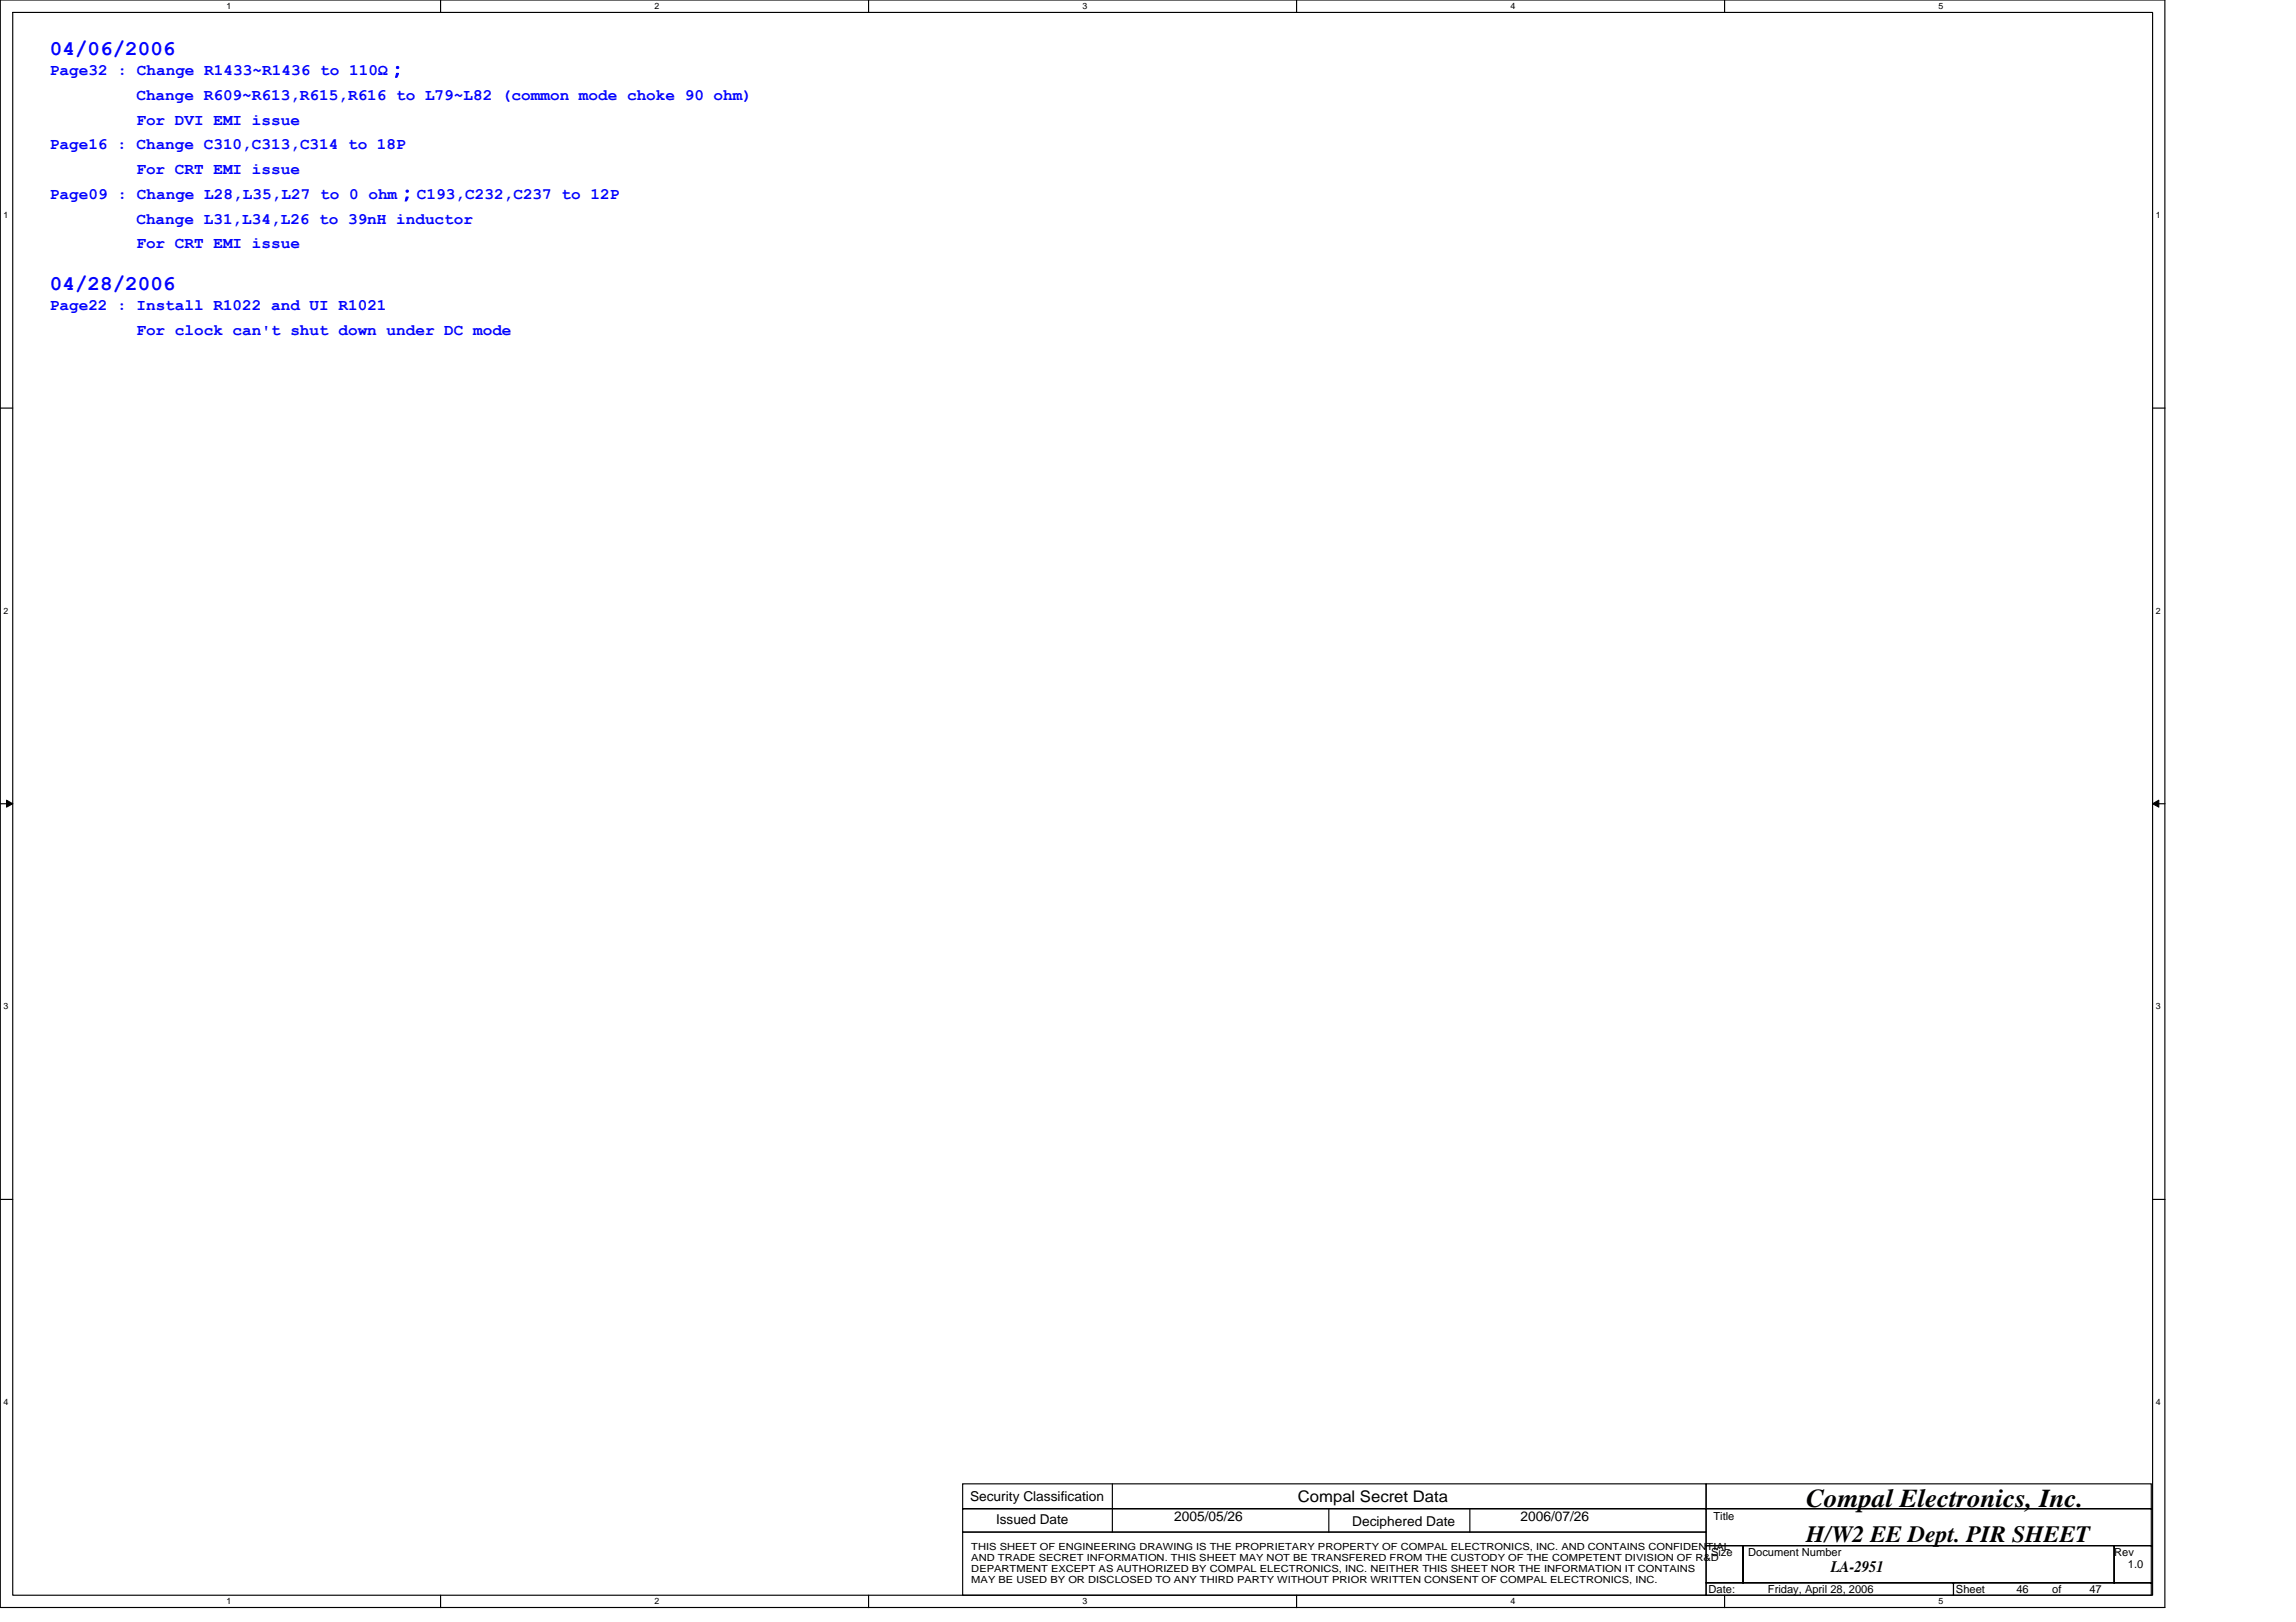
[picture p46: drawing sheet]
<svg xmlns="http://www.w3.org/2000/svg" width="297mm" height="210mm" viewBox="0 0 297 210" stroke-linecap="round" stroke-linejoin="round" font-family="sans-serif">
<defs><g id="words">
<text font-size="3.3" x="233.7" y="195.1">Compal Electronics, Inc.</text>
<text font-size="3" x="233.7" y="199.6">H/W2 EE Dept. PIR SHEET</text>
<g font-size="2.7" fill="#00f">
<text x="6.5" y="7.1">04/06/2006</text>
<text x="6.5" y="37.5">04/28/2006</text>
</g>
<g font-size="2.1" fill="#00f">
<text x="6.5" y="9.7">Page32 : Change R1433~R1436 to 110Ω；</text>
<text x="17.6" y="13">Change R609~R613,R615,R616 to L79~L82 (common mode choke 90 ohm)</text>
<text x="17.6" y="16.2">For DVI EMI issue</text>
<text x="6.5" y="19.3">Page16 : Change C310,C313,C314 to 18P</text>
<text x="17.6" y="22.5">For CRT EMI issue</text>
<text x="6.5" y="25.7">Page09 : Change L28,L35,L27 to 0 ohm；C193,C232,C237 to 12P</text>
<text x="17.6" y="29">Change L31,L34,L26 to 39nH inductor</text>
<text x="17.6" y="32.2">For CRT EMI issue</text>
<text x="6.5" y="40.2">Page22 : Install R1022 and UI R1021</text>
<text x="17.6" y="43.3">For clock can't shut down under DC mode</text>
</g>
<g font-size="2.1">
<text x="167.9" y="194.4">Compal Secret Data</text>
<text x="236.9" y="203.5">LA-2951</text>
</g>
<g font-size="1.8">
<text x="125.5" y="194.2">Security Classification</text>
<text x="128.9" y="197.3">Issued Date</text>
<text x="151.9" y="196.8">2005/05/26</text>
<text x="174.9" y="197.4">Deciphered Date</text>
<text x="196.7" y="196.8">2006/07/26</text>
</g>
<g font-size="1.4">
<text x="221.7" y="196.7">Title</text>
<text x="221.4" y="201.3">Size</text>
<text x="226.2" y="201.3">Document Number</text>
<text x="273.5" y="201.3">Rev</text>
<text x="275.3" y="202.9">1.0</text>
<text x="221" y="206.1">Date:</text>
<text x="228.7" y="206.1">Friday, April 28, 2006</text>
<text x="253" y="206.1">Sheet</text>
<text x="260.9" y="206.1">46</text>
<text x="265.5" y="206.1">of</text>
<text x="270.3" y="206.1">47</text>
</g>
<g font-size="1.3">
<text x="125.7" y="200.5">THIS SHEET OF ENGINEERING DRAWING IS THE PROPRIETARY PROPERTY OF COMPAL ELECTRONICS, INC. AND CONTAINS CONFIDENTIAL</text>
<text x="125.7" y="202">AND TRADE SECRET INFORMATION. THIS SHEET MAY NOT BE TRANSFERED FROM THE CUSTODY OF THE COMPETENT DIVISION OF R&amp;D</text>
<text x="125.7" y="203.5">DEPARTMENT EXCEPT AS AUTHORIZED BY COMPAL ELECTRONICS, INC. NEITHER THIS SHEET NOR THE INFORMATION IT CONTAINS</text>
<text x="125.7" y="204.9">MAY BE USED BY OR DISCLOSED TO ANY THIRD PARTY WITHOUT PRIOR WRITTEN CONSENT OF COMPAL ELECTRONICS, INC.</text>
</g>
<g font-size="1.1">
<text x="29.3" y="1.2">1</text>
<text x="84.7" y="1.2">2</text>
<text x="140" y="1.2">3</text>
<text x="195.4" y="1.2">4</text>
<text x="250.8" y="1.2">5</text>
<text x=".4" y="28.2">1</text>
<text x="278.9" y="28.2">1</text>
<text x=".4" y="79.4">2</text>
<text x="278.9" y="79.4">2</text>
<text x=".4" y="130.6">3</text>
<text x="278.9" y="130.6">3</text>
<text x=".4" y="181.8">4</text>
<text x="278.9" y="181.8">4</text>
<text x="29.3" y="207.6">1</text>
<text x="84.7" y="207.6">2</text>
<text x="140" y="207.6">3</text>
<text x="195.4" y="207.6">4</text>
<text x="250.8" y="207.6">5</text>
</g>
</g></defs>
<path d="M0 0h280.1v208h-280.1zM1.6 1.6h276.9v204.8h-276.9z" fill="none" stroke="#000" stroke-width=".15"/>
<g fill="#fff">
<path d="M29.3 .2h.6v1.2h-.6z"/>
<path d="M29.3 206.6h.6v1.3h-.6z"/>
</g>
<path d="M57 0v1.6M57 206.4v1.6" fill="none" stroke="#000" stroke-width=".15"/>
<g fill="#fff">
<path d="M84.7 .2h.6v1.2h-.6z"/>
<path d="M84.7 206.6h.6v1.3h-.6z"/>
</g>
<path d="M112.4 0v1.6M112.4 206.4v1.6" fill="none" stroke="#000" stroke-width=".15"/>
<g fill="#fff">
<path d="M140 .2h.6v1.2h-.6z"/>
<path d="M140 206.6h.6v1.3h-.6z"/>
</g>
<path d="M167.7 0v1.6M167.7 206.4v1.6" fill="none" stroke="#000" stroke-width=".15"/>
<g fill="#fff">
<path d="M195.4 .2h.6v1.2h-.6z"/>
<path d="M195.4 206.6h.6v1.3h-.6z"/>
</g>
<path d="M223.1 0v1.6M223.1 206.4v1.6" fill="none" stroke="#000" stroke-width=".15"/>
<g fill="#fff">
<path d="M250.8 .2h.6v1.2h-.6z"/>
<path d="M250.8 206.6h.6v1.3h-.6z"/>
<path d="M.4 27.2h.7v1.3h-.7z"/>
<path d="M278.9 27.2h.6v1.3h-.6z"/>
<path d="M.4 78.4h.7v1.3h-.7z"/>
<path d="M278.9 78.4h.6v1.3h-.6z"/>
</g>
<path d="M0 52.8h1.6M278.5 52.8h1.6" fill="none" stroke="#000" stroke-width=".15"/>
<g fill="#fff">
<path d="M.4 129.6h.7v1.3h-.7z"/>
<path d="M278.9 129.6h.6v1.3h-.6z"/>
</g>
<path d="M0 104h1.6M278.5 104h1.6" fill="none" stroke="#000" stroke-width=".15"/>
<path d="M.8 103.5l.8 .5-.8 .5zM278.5 104l.8-.5v1z" fill="#000" stroke="#000" stroke-width=".13"/>
<g fill="#fff">
<path d="M.4 180.8h.7v1.3h-.7z"/>
<path d="M278.9 180.8h.6v1.3h-.6z"/>
</g>
<g fill="none" stroke="#000" stroke-width=".15">
<path d="M0 155.2h1.6M278.5 155.2h1.6M124.5 192h96.2v3.2h-96.2zM124.5 195.2h96.2v3.1h-96.2zM124.5 198.3h96.2v8.1h-96.2zM143.9 192v6.3M171.9 195.2v3.1M190.2 195.2v3.1M220.7 192h57.6v3.2h-57.6zM220.7 195.2h57.6v4.8h-57.6zM220.7 200h4.8v4.8h-4.8zM220.7 204.8h32v1.6h-32z"/>
<path d="M225.5 200h48v4.8h-48zM252.7 204.8h25.6v1.6h-25.6zM273.5 200h4.8v4.8h-4.8z"/>
</g>
<use href="#words"/>
</svg>
